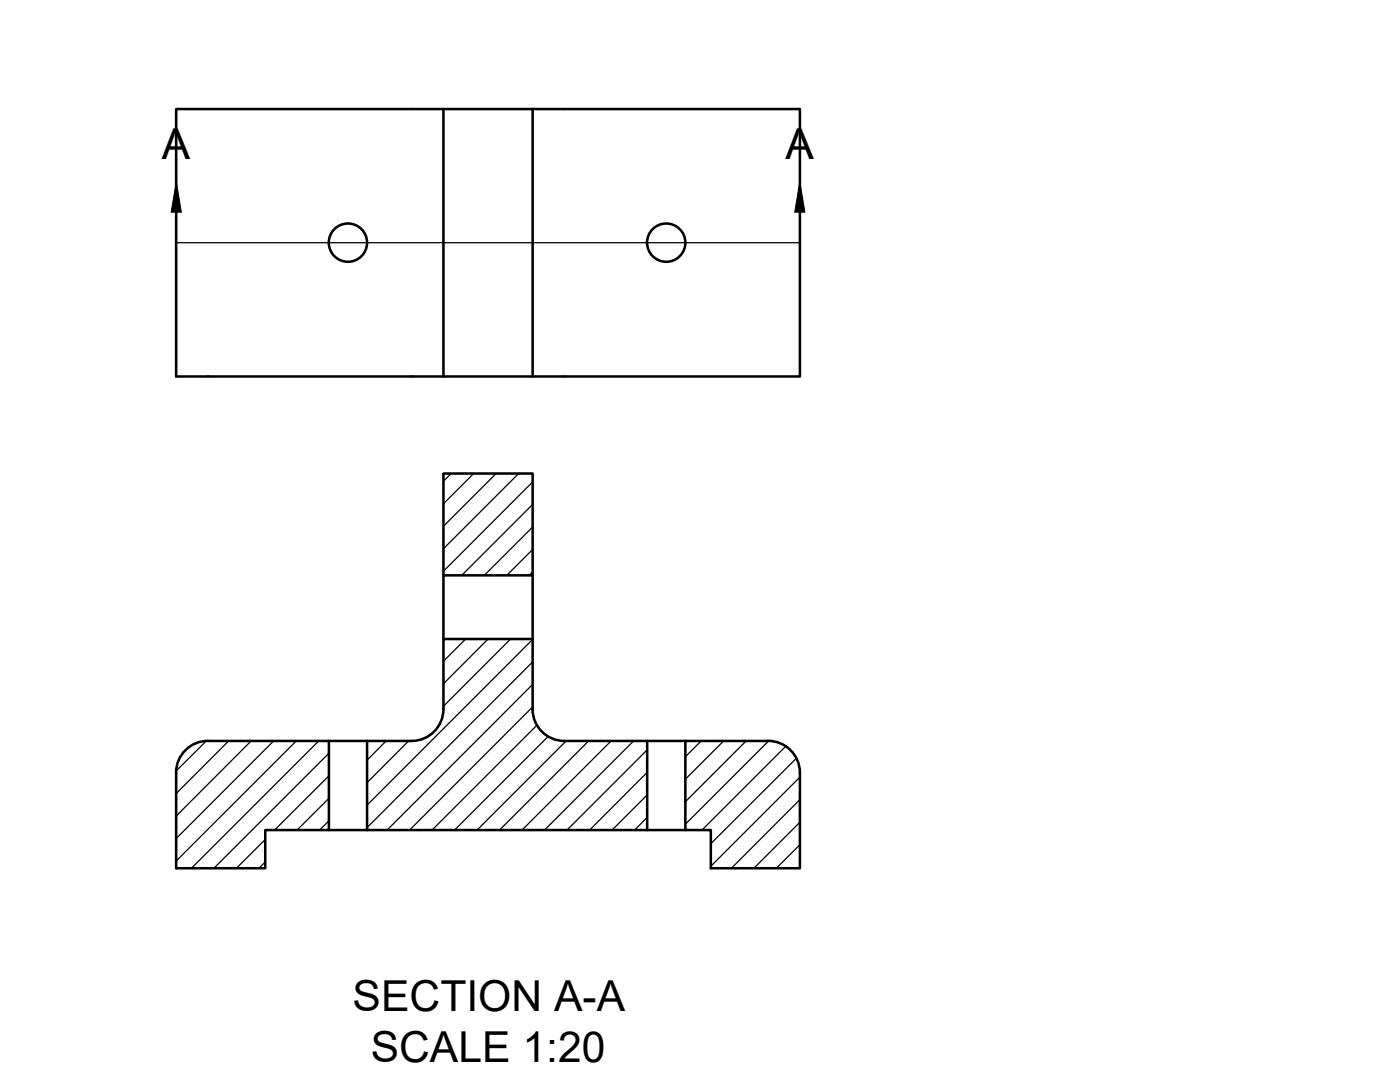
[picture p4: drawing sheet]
<svg xmlns="http://www.w3.org/2000/svg" width="279mm" height="216mm" viewBox="0 0 279 216" stroke-linecap="round" stroke-linejoin="round" font-family="sans-serif">
<defs><g id="words">
<g font-size="8.5">
<text x="32.3" y="31.7">A</text>
<text x="156.8" y="31.7">A</text>
<text x="70.4" y="201.7">SECTION A-A</text>
<text x="74" y="212">SCALE 1:20</text>
</g>
</g></defs>
<!-- layer: MD_Visible -->
<g fill="none" stroke="#000" stroke-width=".51">
<path d="M35.2 21.8h53.3v53.3h-53.3zM88.5 21.8h17.8M106.3 21.8h53.3v53.3h-53.3zM88.5 75.1h17.8M88.5 94.5h17.8v20.3h-17.8zM88.5 114.8v12.7M106.3 114.8v12.7M35.1 154.2a6.3 6.3 0 0 1 6.4-6.4h24.1v17.8h-12.7v7.6h-17.7v-19M65.6 147.8h7.7M106.3 141.5a6.4 6.4 0 0 0 6.3 6.3h16.6v17.8h-55.9v-17.8h8.8a6.4 6.4 0 0 0 6.4-6.3v-14h17.8v14M129.2 147.8h7.6M159.6 154.2a6.3 6.3 0 0 0-6.3-6.4h-16.5v17.8h5.1v7.6h17.7v-19"/>
<path d="M65.6 165.6h7.7M129.2 165.6h7.6"/>
<circle cx="69.4" cy="48.4" r="3.8"/>
<circle cx="133" cy="48.4" r="3.8"/>
</g>
<!-- layer: MD_Hatching -->
<g fill="none" stroke="#000" stroke-width=".25">
<path d="M90 94.5l-1.5 1.5M94.5 94.5l-6 6M99 94.5l-10.5 10.5M103.5 94.5l-15 15M106.3 96.2l-17.8 17.8M106.3 100.7l-14.2 14.1M106.3 105.2l-9.7 9.6M106.3 109.7l-5.2 5.1M106.3 114.2l-.7 .6M92.9 127.5l-4.4 4.4M97.4 127.5l-8.9 8.9M101.9 127.5l-13.4 13.4"/>
<path d="M106.3 127.6l-33 33M106.3 132.1l-33 33M106.3 136.6l-29 29M41.2 147.8l-6 6M45.7 147.8l-10.5 10.5M50.1 147.8l-14.9 15M54.6 147.8l-19.4 19.5M59.1 147.8l-23.9 24M63.6 147.8l-25.4 25.4M65.7 150.3l-23 22.9M65.7 154.8l-10.9 10.8M65.7 159.3l-6.4 6.3"/>
<path d="M77.1 147.8l-3.8 3.9M81.6 147.8l-8.3 8.3M106.3 141.1l-24.5 24.5M107.2 144.7l-20.9 20.9M109.4 146.9l-18.7 18.7M113 147.8l-17.8 17.8M117.5 147.8l-17.8 17.8M122 147.8l-17.8 17.8M126.5 147.8l-17.8 17.8M129.1 149.6l-15.9 16M129.1 154.1l-11.4 11.5M129.1 158.6l-6.9 7"/>
<path d="M140 147.8l-3.2 3.2M144.4 147.8l-7.6 7.7M148.9 147.8l-12.1 12.2M153.4 147.8l-16.6 16.7M156.8 148.9l-16.7 16.7M158.9 151.3l-17.1 17.1M159.6 155.1l-17.8 17.8M159.6 159.6l-13.6 13.6M53 167.5l-5.8 5.7M53 172l-1.3 1.2M65.7 163.8l-1.9 1.8M129.1 163.1l-2.4 2.5"/>
<path d="M159.6 164.1l-9.1 9.1M159.6 168.6l-4.6 4.6M159.6 173.1l-.2 .1"/>
</g>
<!-- layer: MD_Annotation -->
<path d="M35.2 42.3v6.1h124.4v-6.1" fill="none" stroke="#000" stroke-width=".25"/>
<path d="M35.2 36.2l1 6.1h-2zM159.6 36.2l1 6.1h-2z" fill="#000" stroke="#000" stroke-width=".2"/>
<use href="#words"/>
</svg>
